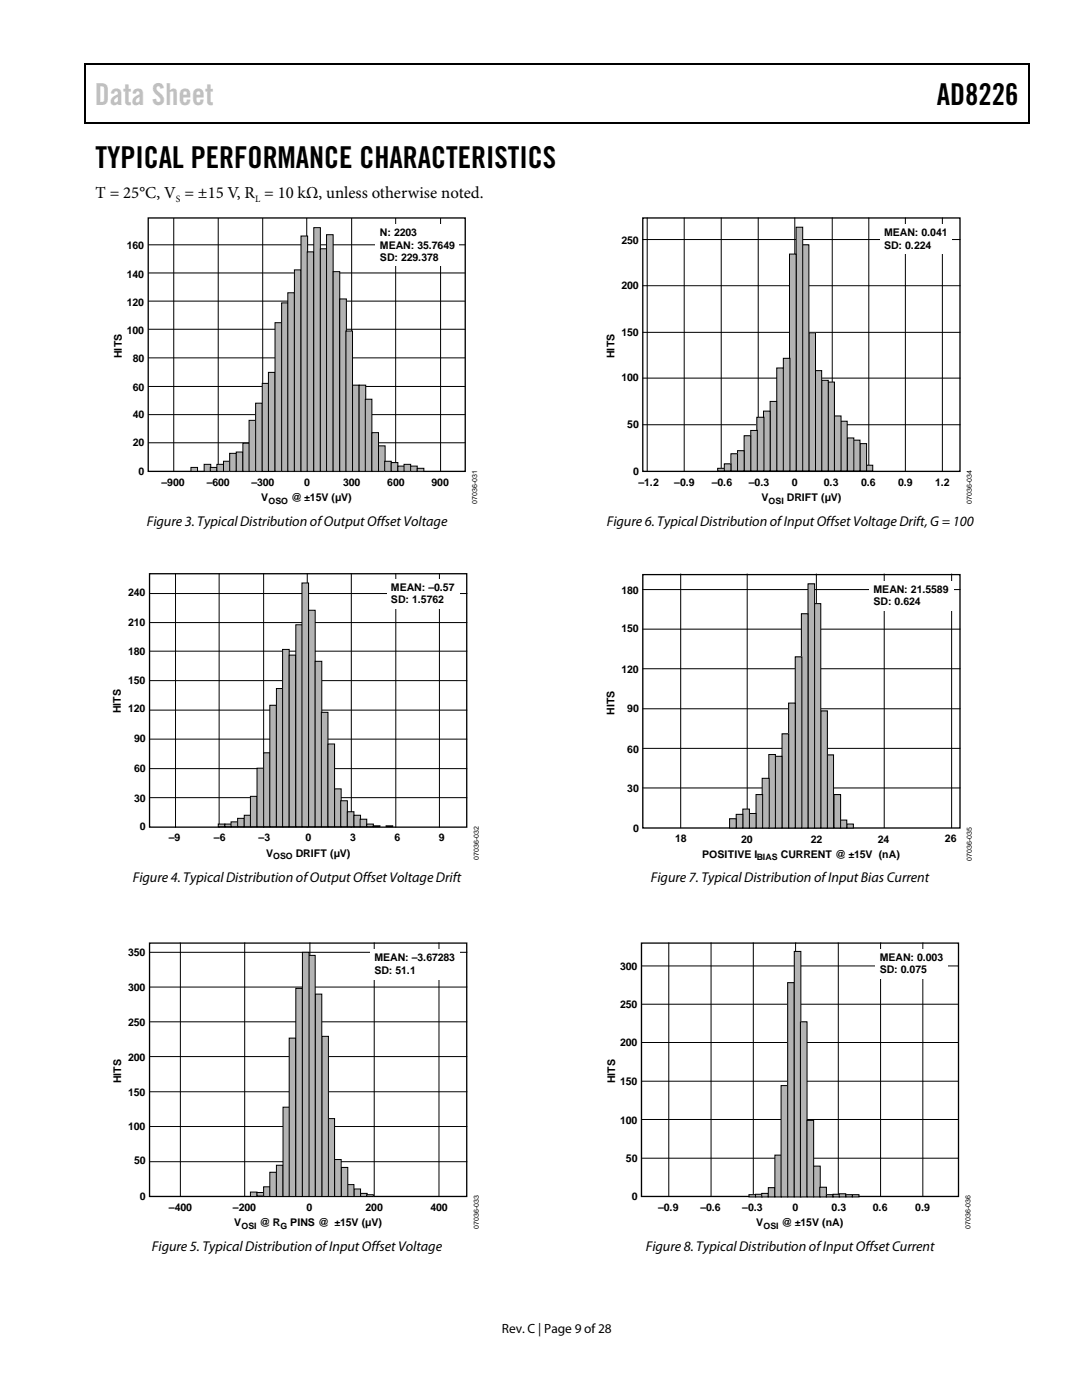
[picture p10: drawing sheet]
<svg xmlns="http://www.w3.org/2000/svg" width="216mm" height="279mm" viewBox="0 0 216 279" stroke-linecap="round" stroke-linejoin="round" font-family="sans-serif">
<defs><g id="words">
<text font-size="6" fill="#c1c1c1" x="18.9" y="20.9">Data Sheet</text>
<g font-size="6">
<text x="186.9" y="20.9">AD8226</text>
<text x="19" y="33.6">TYPICAL PERFORMANCE CHARACTERISTICS</text>
</g>
<text font-size="3.3" x="19" y="39.5">T = 25°C, V = ±15 V, R = 10 kΩ, unless otherwise noted.</text>
<g font-size="2.8">
<text x="29.3" y="104.9">Figure 3. Typical Distribution ofOutputOffset Voltage</text>
<text x="121.1" y="104.9">Figure 6. Typical Distribution of Input Offset Voltage Drift,G = 100</text>
<text x="26.5" y="176.1">Figure 4. Typical Distribution ofOutputOffset Voltage Drift</text>
<text x="129.9" y="176.1">Figure 7. Typical Distribution of Input Bias Current</text>
<text x="30.3" y="249.6">Figure 5. Typical Distribution of Input Offset Voltage</text>
<text x="128.9" y="249.6">Figure 8. Typical Distribution of Input Offset Current</text>
</g>
<text font-size="2.7" x="100.2" y="266">Rev. C | Page 9 of28</text>
<g font-size="2.1">
<text x="75.8" y="47.1">N: 2203</text>
<text x="176.4" y="47.1">MEAN: 0.041</text>
<text x="25.3" y="49.7">160</text>
<text x="75.8" y="49.6">MEAN: 35.7649</text>
<text x="75.8" y="52.2">SD: 229.378</text>
<text x="124" y="48.7">250</text>
<text x="176.4" y="49.6">SD: 0.224</text>
<text x="25.3" y="55.5">140</text>
<text x="124" y="57.7">200</text>
<text x="25.3" y="61">120</text>
<text x="24.3" y="71.5" transform="rotate(-90 24.3 71.5)">HITS</text>
<text x="25.3" y="66.7">100</text>
<text x="122.6" y="71.5" transform="rotate(-90 122.6 71.5)">HITS</text>
<text x="124" y="67.1">150</text>
<text x="26.5" y="78">60</text>
<text x="26.5" y="72.3">80</text>
<text x="124" y="76.1">100</text>
<text x="26.5" y="83.5">40</text>
<text x="26.5" y="89.1">20</text>
<text x="125.2" y="85.3">50</text>
<text x="27.7" y="94.7">0</text>
<text x="126.3" y="94.8">0</text>
<text x="32.2" y="96.9">–900</text>
<text x="41.3" y="96.9">–600</text>
<text x="50.2" y="96.9">–300</text>
<text x="52.1" y="100">V</text>
<text x="58.1" y="100">@ ±15V (µV)</text>
<text x="60.7" y="96.9">0</text>
<text x="68.4" y="96.9">300</text>
<text x="77.3" y="96.9">600</text>
<text x="86.1" y="96.9">900</text>
<text x="127.4" y="96.9">–1.2</text>
<text x="134.5" y="97">–0.9</text>
<text x="142" y="97">–0.6</text>
<text x="149.4" y="97">–0.3</text>
<text x="152" y="100">V</text>
<text x="157" y="100">DRIFT (µV)</text>
<text x="158" y="96.9">0</text>
<text x="164.4" y="96.9">0.3</text>
<text x="171.8" y="96.9">0.6</text>
<text x="179.2" y="96.9">0.9</text>
<text x="186.6" y="96.9">1.2</text>
<text x="25.6" y="119">240</text>
<text x="78" y="117.9">MEAN: –0.57</text>
<text x="124" y="118.5">180</text>
<text x="174.3" y="118.3">MEAN: 21.5589</text>
<text x="25.6" y="125">210</text>
<text x="78" y="120.4">SD: 1.5762</text>
<text x="174.3" y="120.8">SD: 0.624</text>
<text x="25.6" y="130.7">180</text>
<text x="124" y="126.1">150</text>
<text x="25.6" y="136.5">150</text>
<text x="124" y="134.3">120</text>
<text x="24.1" y="142.4" transform="rotate(-90 24.1 142.4)">HITS</text>
<text x="25.6" y="142.2">120</text>
<text x="122.6" y="142.6" transform="rotate(-90 122.6 142.6)">HITS</text>
<text x="125.2" y="142">90</text>
<text x="26.7" y="148.1">90</text>
<text x="26.7" y="154">60</text>
<text x="125.2" y="150.2">60</text>
<text x="26.7" y="160">30</text>
<text x="125.2" y="158">30</text>
<text x="27.9" y="165.6">0</text>
<text x="33.7" y="167.9">–9</text>
<text x="42.7" y="167.9">–6</text>
<text x="51.6" y="167.9">–3</text>
<text x="61" y="167.9">0</text>
<text x="69.9" y="167.9">3</text>
<text x="78.7" y="167.9">6</text>
<text x="87.6" y="167.9">9</text>
<text x="126.3" y="166">0</text>
<text x="53.1" y="171">V</text>
<text x="59" y="171">DRIFT (µV)</text>
<text x="134.7" y="168.1">18</text>
<text x="140.1" y="171.2">POSITIVE I</text>
<text x="147.9" y="168.2">20</text>
<text x="155.8" y="171.2">CURRENT @ ±15V (nA)</text>
<text x="161.8" y="168.2">22</text>
<text x="175.2" y="168.2">24</text>
<text x="188.6" y="168.1">26</text>
<text x="25.6" y="190.8">350</text>
<text x="74.7" y="191.8">MEAN: –3.67283</text>
<text x="175.5" y="191.7">MEAN: 0.003</text>
<text x="25.6" y="197.8">300</text>
<text x="74.7" y="194.3">SD: 51.1</text>
<text x="123.7" y="193.5">300</text>
<text x="175.5" y="194.2">SD: 0.075</text>
<text x="123.7" y="201.1">250</text>
<text x="25.6" y="204.7">250</text>
<text x="123.7" y="208.8">200</text>
<text x="25.6" y="211.7">200</text>
<text x="24.2" y="216.2" transform="rotate(-90 24.2 216.2)">HITS</text>
<text x="25.6" y="218.8">150</text>
<text x="122.7" y="216.2" transform="rotate(-90 122.7 216.2)">HITS</text>
<text x="123.7" y="216.6">150</text>
<text x="25.6" y="225.6">100</text>
<text x="123.7" y="224.3">100</text>
<text x="26.7" y="232.4">50</text>
<text x="124.9" y="232">50</text>
<text x="27.9" y="239.5">0</text>
<text x="126.1" y="239.4">0</text>
<text x="33.7" y="241.6">–400</text>
<text x="46.5" y="241.7">–200</text>
<text x="46.8" y="244.7">V</text>
<text x="51.8" y="244.7">@ R</text>
<text x="57.9" y="244.7">PINS @ ±15V (µV)</text>
<text x="61.2" y="241.6">0</text>
<text x="72.9" y="241.6">200</text>
<text x="85.9" y="241.6">400</text>
<text x="131.3" y="241.6">–0.9</text>
<text x="139.7" y="241.6">–0.6</text>
<text x="148.1" y="241.6">–0.3</text>
<text x="150.9" y="244.7">V</text>
<text x="156" y="244.7">@ ±15V (nA)</text>
<text x="158.1" y="241.6">0</text>
<text x="165.9" y="241.6">0.3</text>
<text x="174.2" y="241.6">0.6</text>
<text x="182.6" y="241.6">0.9</text>
</g>
<g font-size="1.9">
<text x="35.1" y="40.3">S</text>
<text x="50.9" y="40.3">L</text>
</g>
<g font-size="1.8">
<text x="53.6" y="100.5">OSO</text>
<text x="153.4" y="100.5">OSI</text>
<text x="54.5" y="171.5">OSO</text>
<text x="151" y="171.7">BIAS</text>
<text x="48.2" y="245.2">OSI</text>
<text x="55.9" y="245.2">G</text>
<text x="152.3" y="245.2">OSI</text>
</g>
<g font-size="1.4">
<text x="95.2" y="100.6" transform="rotate(-90 95.2 100.6)">07036-031</text>
<text x="193.9" y="100.6" transform="rotate(-90 193.9 100.6)">07036-034</text>
<text x="95.5" y="171.6" transform="rotate(-90 95.5 171.6)">07036-032</text>
<text x="193.9" y="171.7" transform="rotate(-90 193.9 171.7)">07036-035</text>
<text x="95.5" y="245.3" transform="rotate(-90 95.5 245.3)">07036-033</text>
<text x="193.6" y="245.3" transform="rotate(-90 193.6 245.3)">07036-036</text>
</g>
</g></defs>
<path d="M16.9 12.7h.2v1h-.2zM16.9 12.7h.2v.3h-.2zM82.5 12.7h.3v.3h-.3zM205.1 12.7h.3v1h-.3zM205.1 12.7h.3v.3h-.3zM16.9 24.4h.2v.2h-.2zM82.3 24.4h.2v.2h-.2zM205.1 24.4h.3v.2h-.3z" fill="#000"/>
<path d="M17 13.7v10.7M17.1 12.8h65.4M82.8 12.8h122.3M205.2 13.7v10.7M17.1 24.5h188" fill="none" stroke="#000" stroke-width=".25"/>
<g fill="none" stroke="#000" stroke-width=".2">
<path d="M29.6 54.5h63.2M29.6 48.9h63.2M34.7 43.5v50.6M43.5 43.5v50.6M52.4 43.5v50.6M61.2 43.5v50.6M70.2 43.5v50.6M79 43.5v50.6M87.9 43.5v50.6M29.6 77.1h63.2M29.6 71.4h63.2M29.6 65.7h63.2"/>
<path d="M29.6 60.1h63.2M29.6 88.4h63.2M29.6 82.7h63.2"/>
</g>
<path d="M29.6 43.5h63.2v50.6h-63.2z" fill="none" stroke="#000" stroke-width=".26"/>
<path d="M38.1 93.3h1.3v.8h-1.3z" fill="#b3b3b3"/>
<path d="M38.1 93.3h1.3v.8h-1.3z" fill="none" stroke="#000" stroke-width=".2"/>
<path d="M40.7 92.7h1.4v1.4h-1.4z" fill="#b3b3b3"/>
<path d="M40.7 92.7h1.4v1.4h-1.4z" fill="none" stroke="#000" stroke-width=".2"/>
<path d="M42 93.3h1.3v.8h-1.3z" fill="#b3b3b3"/>
<path d="M42 93.3h1.3v.8h-1.3z" fill="none" stroke="#000" stroke-width=".2"/>
<path d="M43.3 92.7h1.3v1.4h-1.3z" fill="#b3b3b3"/>
<path d="M43.3 92.7h1.3v1.4h-1.3z" fill="none" stroke="#000" stroke-width=".2"/>
<path d="M44.6 92.1h1.3v2h-1.3z" fill="#b3b3b3"/>
<path d="M44.6 92.1h1.3v2h-1.3z" fill="none" stroke="#000" stroke-width=".2"/>
<path d="M45.8 90.5h1.3v3.6h-1.3z" fill="#b3b3b3"/>
<path d="M45.8 90.5h1.3v3.6h-1.3z" fill="none" stroke="#000" stroke-width=".2"/>
<path d="M47.1 90.2h1.4v3.9h-1.4z" fill="#b3b3b3"/>
<path d="M47.1 90.2h1.4v3.9h-1.4z" fill="none" stroke="#000" stroke-width=".2"/>
<path d="M48.5 88.5h1.3v5.6h-1.3z" fill="#b3b3b3"/>
<path d="M48.5 88.5h1.3v5.6h-1.3z" fill="none" stroke="#000" stroke-width=".2"/>
<path d="M49.7 83.9h1.3v10.2h-1.3z" fill="#b3b3b3"/>
<path d="M49.7 83.9h1.3v10.2h-1.3z" fill="none" stroke="#000" stroke-width=".2"/>
<path d="M51 80.5h1.3v13.6h-1.3z" fill="#b3b3b3"/>
<path d="M51 80.5h1.3v13.6h-1.3z" fill="none" stroke="#000" stroke-width=".2"/>
<path d="M52.3 76.5h1.3v17.6h-1.3z" fill="#b3b3b3"/>
<path d="M52.3 76.5h1.3v17.6h-1.3z" fill="none" stroke="#000" stroke-width=".2"/>
<path d="M53.6 74.3h1.3v19.8h-1.3z" fill="#b3b3b3"/>
<path d="M53.6 74.3h1.3v19.8h-1.3z" fill="none" stroke="#000" stroke-width=".2"/>
<path d="M54.9 64.4h1.3v29.7h-1.3z" fill="#b3b3b3"/>
<path d="M54.9 64.4h1.3v29.7h-1.3z" fill="none" stroke="#000" stroke-width=".2"/>
<path d="M56.2 60.4h1.3v33.7h-1.3z" fill="#b3b3b3"/>
<path d="M56.2 60.4h1.3v33.7h-1.3z" fill="none" stroke="#000" stroke-width=".2"/>
<path d="M57.4 58.4h1.3v35.7h-1.3z" fill="#b3b3b3"/>
<path d="M57.4 58.4h1.3v35.7h-1.3z" fill="none" stroke="#000" stroke-width=".2"/>
<path d="M58.7 53.9h1.4v40.2h-1.4z" fill="#b3b3b3"/>
<path d="M58.7 53.9h1.4v40.2h-1.4z" fill="none" stroke="#000" stroke-width=".2"/>
<path d="M60.1 47.1h1.3v47h-1.3z" fill="#b3b3b3"/>
<path d="M60.1 47.1h1.3v47h-1.3z" fill="none" stroke="#000" stroke-width=".2"/>
<path d="M61.3 50.3h1.3v43.8h-1.3z" fill="#b3b3b3"/>
<path d="M61.3 50.3h1.3v43.8h-1.3z" fill="none" stroke="#000" stroke-width=".2"/>
<path d="M62.6 45.4h1.3v48.7h-1.3z" fill="#b3b3b3"/>
<path d="M62.6 45.4h1.3v48.7h-1.3z" fill="none" stroke="#000" stroke-width=".2"/>
<path d="M63.9 49.6h1.3v44.5h-1.3z" fill="#b3b3b3"/>
<path d="M63.9 49.6h1.3v44.5h-1.3z" fill="none" stroke="#000" stroke-width=".2"/>
<path d="M65.2 46.8h1.3v47.3h-1.3z" fill="#b3b3b3"/>
<path d="M65.2 46.8h1.3v47.3h-1.3z" fill="none" stroke="#000" stroke-width=".2"/>
<path d="M66.5 54.2h1.3v39.9h-1.3z" fill="#b3b3b3"/>
<path d="M66.5 54.2h1.3v39.9h-1.3z" fill="none" stroke="#000" stroke-width=".2"/>
<path d="M67.8 59.7h1.3v34.4h-1.3z" fill="#b3b3b3"/>
<path d="M67.8 59.7h1.3v34.4h-1.3z" fill="none" stroke="#000" stroke-width=".2"/>
<path d="M69 66.1h1.3v28h-1.3z" fill="#b3b3b3"/>
<path d="M69 66.1h1.3v28h-1.3z" fill="none" stroke="#000" stroke-width=".2"/>
<path d="M70.3 76.9h1.4v17.2h-1.4z" fill="#b3b3b3"/>
<path d="M70.3 76.9h1.4v17.2h-1.4z" fill="none" stroke="#000" stroke-width=".2"/>
<path d="M71.7 76.9h1.3v17.2h-1.3z" fill="#b3b3b3"/>
<path d="M71.7 76.9h1.3v17.2h-1.3z" fill="none" stroke="#000" stroke-width=".2"/>
<path d="M72.9 79.7h1.3v14.4h-1.3z" fill="#b3b3b3"/>
<path d="M72.9 79.7h1.3v14.4h-1.3z" fill="none" stroke="#000" stroke-width=".2"/>
<path d="M74.2 86.3h1.3v7.8h-1.3z" fill="#b3b3b3"/>
<path d="M74.2 86.3h1.3v7.8h-1.3z" fill="none" stroke="#000" stroke-width=".2"/>
<path d="M75.5 89h1.3v5.1h-1.3z" fill="#b3b3b3"/>
<path d="M75.5 89h1.3v5.1h-1.3z" fill="none" stroke="#000" stroke-width=".2"/>
<path d="M76.8 92.1h1.3v2h-1.3z" fill="#b3b3b3"/>
<path d="M76.8 92.1h1.3v2h-1.3z" fill="none" stroke="#000" stroke-width=".2"/>
<path d="M78.1 92.3h1.3v1.8h-1.3z" fill="#b3b3b3"/>
<path d="M78.1 92.3h1.3v1.8h-1.3z" fill="none" stroke="#000" stroke-width=".2"/>
<path d="M79.4 93h1.3v1.1h-1.3z" fill="#b3b3b3"/>
<path d="M79.4 93h1.3v1.1h-1.3z" fill="none" stroke="#000" stroke-width=".2"/>
<path d="M80.6 92.7h1.3v1.4h-1.3z" fill="#b3b3b3"/>
<path d="M80.6 92.7h1.3v1.4h-1.3z" fill="none" stroke="#000" stroke-width=".2"/>
<path d="M81.9 93h1.4v1.1h-1.4z" fill="#b3b3b3"/>
<path d="M81.9 93h1.4v1.1h-1.4z" fill="none" stroke="#000" stroke-width=".2"/>
<path d="M83.3 93.5h1.3v.6h-1.3z" fill="#b3b3b3"/>
<path d="M83.3 93.5h1.3v.6h-1.3z" fill="none" stroke="#000" stroke-width=".2"/>
<path d="M75 44.7h16.6v8.4h-16.6z" fill="#fff"/>
<g fill="none" stroke="#000" stroke-width=".2">
<path d="M29.8 118.5h63.3M35 114.5v50.6M43.7 114.5v50.6M52.6 114.5v50.6M61.3 114.5v50.6M70.1 114.5v50.6M79 114.5v50.6M87.7 114.5v50.6M29.8 135.8h63.3M29.8 130h63.3M29.8 124.2h63.3M29.8 159.2h63.3"/>
<path d="M29.8 153.4h63.3M29.8 147.5h63.3M29.8 141.7h63.3"/>
</g>
<path d="M29.8 114.5h63.3v50.6h-63.3z" fill="none" stroke="#000" stroke-width=".26"/>
<path d="M77.2 115.6h14.5v5.9h-14.5z" fill="#fff"/>
<path d="M43.6 164.5h1.3v.5h-1.3z" fill="#b3b3b3"/>
<path d="M43.6 164.5h1.3v.5h-1.3z" fill="none" stroke="#000" stroke-width=".2"/>
<path d="M44.9 164.5h1.3v.5h-1.3z" fill="#b3b3b3"/>
<path d="M44.9 164.5h1.3v.5h-1.3z" fill="none" stroke="#000" stroke-width=".2"/>
<path d="M46.1 164h1.3v1h-1.3z" fill="#b3b3b3"/>
<path d="M46.1 164h1.3v1h-1.3z" fill="none" stroke="#000" stroke-width=".2"/>
<path d="M47.4 163.3h1.3v1.7h-1.3z" fill="#b3b3b3"/>
<path d="M47.4 163.3h1.3v1.7h-1.3z" fill="none" stroke="#000" stroke-width=".2"/>
<path d="M48.7 162.7h1.4v2.3h-1.4z" fill="#b3b3b3"/>
<path d="M48.7 162.7h1.4v2.3h-1.4z" fill="none" stroke="#000" stroke-width=".2"/>
<path d="M50 158.9h1.3v6.1h-1.3z" fill="#b3b3b3"/>
<path d="M50 158.9h1.3v6.1h-1.3z" fill="none" stroke="#000" stroke-width=".2"/>
<path d="M51.3 153.3h1.3v11.7h-1.3z" fill="#b3b3b3"/>
<path d="M51.3 153.3h1.3v11.7h-1.3z" fill="none" stroke="#000" stroke-width=".2"/>
<path d="M52.6 150.2h1.3v14.8h-1.3z" fill="#b3b3b3"/>
<path d="M52.6 150.2h1.3v14.8h-1.3z" fill="none" stroke="#000" stroke-width=".2"/>
<path d="M53.8 140.8h1.4v24.2h-1.4z" fill="#b3b3b3"/>
<path d="M53.8 140.8h1.4v24.2h-1.4z" fill="none" stroke="#000" stroke-width=".2"/>
<path d="M55.2 137.4h1.3v27.6h-1.3z" fill="#b3b3b3"/>
<path d="M55.2 137.4h1.3v27.6h-1.3z" fill="none" stroke="#000" stroke-width=".2"/>
<path d="M56.4 129.6h1.3v35.4h-1.3z" fill="#b3b3b3"/>
<path d="M56.4 129.6h1.3v35.4h-1.3z" fill="none" stroke="#000" stroke-width=".2"/>
<path d="M57.7 130.7h1.3v34.3h-1.3z" fill="#b3b3b3"/>
<path d="M57.7 130.7h1.3v34.3h-1.3z" fill="none" stroke="#000" stroke-width=".2"/>
<path d="M59 124.7h1.3v40.3h-1.3z" fill="#b3b3b3"/>
<path d="M59 124.7h1.3v40.3h-1.3z" fill="none" stroke="#000" stroke-width=".2"/>
<path d="M60.3 116.3h1.3v48.7h-1.3z" fill="#b3b3b3"/>
<path d="M60.3 116.3h1.3v48.7h-1.3z" fill="none" stroke="#000" stroke-width=".2"/>
<path d="M61.6 121.8h1.3v43.2h-1.3z" fill="#b3b3b3"/>
<path d="M61.6 121.8h1.3v43.2h-1.3z" fill="none" stroke="#000" stroke-width=".2"/>
<path d="M62.9 132h1.3v33h-1.3z" fill="#b3b3b3"/>
<path d="M62.9 132h1.3v33h-1.3z" fill="none" stroke="#000" stroke-width=".2"/>
<path d="M64.1 142.2h1.3v22.8h-1.3z" fill="#b3b3b3"/>
<path d="M64.1 142.2h1.3v22.8h-1.3z" fill="none" stroke="#000" stroke-width=".2"/>
<path d="M65.4 148.5h1.4v16.5h-1.4z" fill="#b3b3b3"/>
<path d="M65.4 148.5h1.4v16.5h-1.4z" fill="none" stroke="#000" stroke-width=".2"/>
<path d="M66.8 157.4h1.3v7.6h-1.3z" fill="#b3b3b3"/>
<path d="M66.8 157.4h1.3v7.6h-1.3z" fill="none" stroke="#000" stroke-width=".2"/>
<path d="M68 159.8h1.3v5.2h-1.3z" fill="#b3b3b3"/>
<path d="M68 159.8h1.3v5.2h-1.3z" fill="none" stroke="#000" stroke-width=".2"/>
<path d="M69.3 162h1.3v3h-1.3z" fill="#b3b3b3"/>
<path d="M69.3 162h1.3v3h-1.3z" fill="none" stroke="#000" stroke-width=".2"/>
<path d="M70.6 162.7h1.3v2.3h-1.3z" fill="#b3b3b3"/>
<path d="M70.6 162.7h1.3v2.3h-1.3z" fill="none" stroke="#000" stroke-width=".2"/>
<path d="M71.9 163.5h1.3v1.5h-1.3z" fill="#b3b3b3"/>
<path d="M71.9 163.5h1.3v1.5h-1.3z" fill="none" stroke="#000" stroke-width=".2"/>
<path d="M73.2 164.5h1.3v.5h-1.3z" fill="#b3b3b3"/>
<path d="M73.2 164.5h1.3v.5h-1.3z" fill="none" stroke="#000" stroke-width=".2"/>
<path d="M74.5 164.8h1.3v.2h-1.3z" fill="#b3b3b3"/>
<path d="M74.5 164.8h1.3v.2h-1.3z" fill="none" stroke="#000" stroke-width=".2"/>
<path d="M77 164.8h1.4v.2h-1.4z" fill="#b3b3b3"/>
<g fill="none" stroke="#000" stroke-width=".2">
<path d="M77 164.8h1.4v.2h-1.4zM29.8 190.1h63.3M29.8 197h63.3M36 188.2v50.6M48.8 188.2v50.6M61.8 188.2v50.6M74.7 188.2v50.6M87.6 188.2v50.6M29.8 210.9h63.3M29.8 203.9h63.3M29.8 217.9h63.3M29.8 231.8h63.3"/>
<path d="M29.8 224.8h63.3"/>
</g>
<path d="M29.8 188.2h63.3v50.6h-63.3z" fill="none" stroke="#000" stroke-width=".26"/>
<path d="M73.9 189.4h17.9v6.2h-17.9z" fill="#fff"/>
<path d="M50 237.9h1.3v.9h-1.3z" fill="#b3b3b3"/>
<path d="M50 237.9h1.3v.9h-1.3z" fill="none" stroke="#000" stroke-width=".2"/>
<path d="M51.3 238h1.3v.7h-1.3z" fill="#b3b3b3"/>
<path d="M51.3 238h1.3v.7h-1.3z" fill="none" stroke="#000" stroke-width=".2"/>
<path d="M52.6 236.8h1.3v2h-1.3z" fill="#b3b3b3"/>
<path d="M52.6 236.8h1.3v2h-1.3z" fill="none" stroke="#000" stroke-width=".2"/>
<path d="M53.8 234h1.4v4.8h-1.4z" fill="#b3b3b3"/>
<path d="M53.8 234h1.4v4.8h-1.4z" fill="none" stroke="#000" stroke-width=".2"/>
<path d="M55.2 232.5h1.3v6.3h-1.3z" fill="#b3b3b3"/>
<path d="M55.2 232.5h1.3v6.3h-1.3z" fill="none" stroke="#000" stroke-width=".2"/>
<path d="M56.5 221h1.3v17.8h-1.3z" fill="#b3b3b3"/>
<path d="M56.5 221h1.3v17.8h-1.3z" fill="none" stroke="#000" stroke-width=".2"/>
<path d="M57.7 207.2h1.3v31.6h-1.3z" fill="#b3b3b3"/>
<path d="M57.7 207.2h1.3v31.6h-1.3z" fill="none" stroke="#000" stroke-width=".2"/>
<path d="M59 197.3h1.3v41.5h-1.3z" fill="#b3b3b3"/>
<path d="M59 197.3h1.3v41.5h-1.3z" fill="none" stroke="#000" stroke-width=".2"/>
<path d="M71.9 238.2h1.4v.6h-1.4z" fill="#b3b3b3"/>
<path d="M71.9 238.2h1.4v.6h-1.4z" fill="none" stroke="#000" stroke-width=".2"/>
<path d="M73.2 238.4h1.3v.4h-1.3z" fill="#b3b3b3"/>
<path d="M73.2 238.4h1.3v.4h-1.3z" fill="none" stroke="#000" stroke-width=".2"/>
<path d="M70.6 237.3h1.3v1.5h-1.3z" fill="#b3b3b3"/>
<path d="M70.6 237.3h1.3v1.5h-1.3z" fill="none" stroke="#000" stroke-width=".2"/>
<path d="M69.3 236.4h1.3v2.4h-1.3z" fill="#b3b3b3"/>
<path d="M69.3 236.4h1.3v2.4h-1.3z" fill="none" stroke="#000" stroke-width=".2"/>
<path d="M68.1 233h1.3v5.8h-1.3z" fill="#b3b3b3"/>
<path d="M68.1 233h1.3v5.8h-1.3z" fill="none" stroke="#000" stroke-width=".2"/>
<path d="M66.8 231.4h1.3v7.4h-1.3z" fill="#b3b3b3"/>
<path d="M66.8 231.4h1.3v7.4h-1.3z" fill="none" stroke="#000" stroke-width=".2"/>
<path d="M65.4 223.2h1.4v15.6h-1.4z" fill="#b3b3b3"/>
<path d="M65.4 223.2h1.4v15.6h-1.4z" fill="none" stroke="#000" stroke-width=".2"/>
<path d="M64.2 206.8h1.3v32h-1.3z" fill="#b3b3b3"/>
<path d="M64.2 206.8h1.3v32h-1.3z" fill="none" stroke="#000" stroke-width=".2"/>
<path d="M62.9 198.4h1.3v40.4h-1.3z" fill="#b3b3b3"/>
<path d="M62.9 198.4h1.3v40.4h-1.3z" fill="none" stroke="#000" stroke-width=".2"/>
<path d="M61.6 190.7h1.3v48.1h-1.3z" fill="#b3b3b3"/>
<path d="M61.6 190.7h1.3v48.1h-1.3z" fill="none" stroke="#000" stroke-width=".2"/>
<path d="M60.3 190.1h1.4v48.7h-1.4z" fill="#b3b3b3"/>
<g fill="none" stroke="#000" stroke-width=".2">
<path d="M128.3 57h63.3M128.3 47.8h63.3M129.1 43.5v50.6M136.5 43.5v50.6M143.9 43.5v50.6M151.3 43.5v50.6M158.6 43.5v50.6M166.1 43.5v50.6M173.4 43.5v50.6M180.7 43.5v50.6M188 43.5v50.6M128.3 75.5h63.3"/>
<path d="M128.3 66.3h63.3M128.3 84.8h63.3M60.3 190.1h1.4v48.7h-1.4z"/>
</g>
<path d="M128.3 43.5h63.3v50.6h-63.3z" fill="none" stroke="#000" stroke-width=".26"/>
<path d="M175.6 44.7h14.3v6h-14.3z" fill="#fff"/>
<path d="M172.8 92.8h1.3v1.2h-1.3z" fill="#b3b3b3"/>
<path d="M172.8 92.8h1.3v1.2h-1.3z" fill="none" stroke="#000" stroke-width=".2"/>
<path d="M171.6 88.5h1.3v5.5h-1.3z" fill="#b3b3b3"/>
<path d="M171.6 88.5h1.3v5.5h-1.3z" fill="none" stroke="#000" stroke-width=".2"/>
<path d="M170.3 87.8h1.3v6.2h-1.3z" fill="#b3b3b3"/>
<path d="M170.3 87.8h1.3v6.2h-1.3z" fill="none" stroke="#000" stroke-width=".2"/>
<path d="M169.1 87.4h1.3v6.6h-1.3z" fill="#b3b3b3"/>
<path d="M169.1 87.4h1.3v6.6h-1.3z" fill="none" stroke="#000" stroke-width=".2"/>
<path d="M167.7 84.1h1.4v9.9h-1.4z" fill="#b3b3b3"/>
<path d="M167.7 84.1h1.4v9.9h-1.4z" fill="none" stroke="#000" stroke-width=".2"/>
<path d="M166.5 83h1.3v11h-1.3z" fill="#b3b3b3"/>
<path d="M166.5 83h1.3v11h-1.3z" fill="none" stroke="#000" stroke-width=".2"/>
<path d="M165.2 76.2h1.3v17.8h-1.3z" fill="#b3b3b3"/>
<path d="M165.2 76.2h1.3v17.8h-1.3z" fill="none" stroke="#000" stroke-width=".2"/>
<path d="M164 75.9h1.3v18.1h-1.3z" fill="#b3b3b3"/>
<path d="M164 75.9h1.3v18.1h-1.3z" fill="none" stroke="#000" stroke-width=".2"/>
<path d="M162.6 74h1.4v20h-1.4z" fill="#b3b3b3"/>
<path d="M162.6 74h1.4v20h-1.4z" fill="none" stroke="#000" stroke-width=".2"/>
<path d="M161.4 66.4h1.3v27.6h-1.3z" fill="#b3b3b3"/>
<path d="M161.4 66.4h1.3v27.6h-1.3z" fill="none" stroke="#000" stroke-width=".2"/>
<path d="M160.1 48.9h1.3v45.1h-1.3z" fill="#b3b3b3"/>
<path d="M160.1 48.9h1.3v45.1h-1.3z" fill="none" stroke="#000" stroke-width=".2"/>
<path d="M158.9 45.3h1.3v48.7h-1.3z" fill="#b3b3b3"/>
<path d="M158.9 45.3h1.3v48.7h-1.3z" fill="none" stroke="#000" stroke-width=".2"/>
<path d="M157.5 50.7h1.4v43.3h-1.4z" fill="#b3b3b3"/>
<path d="M157.5 50.7h1.4v43.3h-1.4z" fill="none" stroke="#000" stroke-width=".2"/>
<path d="M143.2 93.5h1.4v.5h-1.4z" fill="#b3b3b3"/>
<path d="M143.2 93.5h1.4v.5h-1.4z" fill="none" stroke="#000" stroke-width=".2"/>
<path d="M156.3 71.5h1.3v22.5h-1.3z" fill="#b3b3b3"/>
<path d="M156.3 71.5h1.3v22.5h-1.3z" fill="none" stroke="#000" stroke-width=".2"/>
<path d="M155 73.4h1.3v20.6h-1.3z" fill="#b3b3b3"/>
<path d="M155 73.4h1.3v20.6h-1.3z" fill="none" stroke="#000" stroke-width=".2"/>
<path d="M153.7 80.1h1.3v13.9h-1.3z" fill="#b3b3b3"/>
<path d="M153.7 80.1h1.3v13.9h-1.3z" fill="none" stroke="#000" stroke-width=".2"/>
<path d="M152.3 82h1.4v12h-1.4z" fill="#b3b3b3"/>
<path d="M152.3 82h1.4v12h-1.4z" fill="none" stroke="#000" stroke-width=".2"/>
<path d="M151 83.3h1.4v10.7h-1.4z" fill="#b3b3b3"/>
<path d="M151 83.3h1.4v10.7h-1.4z" fill="none" stroke="#000" stroke-width=".2"/>
<path d="M149.8 85.9h1.3v8.1h-1.3z" fill="#b3b3b3"/>
<path d="M149.8 85.9h1.3v8.1h-1.3z" fill="none" stroke="#000" stroke-width=".2"/>
<path d="M148.5 87h1.3v7h-1.3z" fill="#b3b3b3"/>
<path d="M148.5 87h1.3v7h-1.3z" fill="none" stroke="#000" stroke-width=".2"/>
<path d="M147.2 89.9h1.3v4.1h-1.3z" fill="#b3b3b3"/>
<path d="M147.2 89.9h1.3v4.1h-1.3z" fill="none" stroke="#000" stroke-width=".2"/>
<path d="M145.8 90.6h1.4v3.4h-1.4z" fill="#b3b3b3"/>
<path d="M145.8 90.6h1.4v3.4h-1.4z" fill="none" stroke="#000" stroke-width=".2"/>
<path d="M144.5 92.6h1.3v1.4h-1.3z" fill="#b3b3b3"/>
<path d="M144.5 92.6h1.3v1.4h-1.3zM128.3 117.7h63.3M135.8 114.6v50.6M149.1 114.6v50.6M162.9 114.6v50.6M176.4 114.6v50.6M189.9 114.6v50.6M128.3 125.6h63.3M128.3 133.5h63.3M128.3 149.4h63.3M128.3 141.5h63.3M128.3 157.3h63.3" fill="none" stroke="#000" stroke-width=".2"/>
<path d="M128.3 114.7h63.3v50.5h-63.3z" fill="none" stroke="#000" stroke-width=".26"/>
<path d="M173.4 115.9h16.9v6h-16.9z" fill="#fff"/>
<path d="M169 164.5h1.3v.7h-1.3z" fill="#b3b3b3"/>
<path d="M169 164.5h1.3v.7h-1.3z" fill="none" stroke="#000" stroke-width=".2"/>
<path d="M167.6 163.7h1.4v1.5h-1.4z" fill="#b3b3b3"/>
<path d="M167.6 163.7h1.4v1.5h-1.4z" fill="none" stroke="#000" stroke-width=".2"/>
<path d="M166.4 158.6h1.3v6.6h-1.3z" fill="#b3b3b3"/>
<path d="M166.4 158.6h1.3v6.6h-1.3z" fill="none" stroke="#000" stroke-width=".2"/>
<path d="M165 150.7h1.3v14.5h-1.3z" fill="#b3b3b3"/>
<path d="M165 150.7h1.3v14.5h-1.3z" fill="none" stroke="#000" stroke-width=".2"/>
<path d="M163.8 141.9h1.3v23.3h-1.3z" fill="#b3b3b3"/>
<path d="M163.8 141.9h1.3v23.3h-1.3z" fill="none" stroke="#000" stroke-width=".2"/>
<path d="M162.5 120.5h1.3v44.7h-1.3z" fill="#b3b3b3"/>
<path d="M162.5 120.5h1.3v44.7h-1.3z" fill="none" stroke="#000" stroke-width=".2"/>
<path d="M161.2 116.5h1.3v48.7h-1.3z" fill="#b3b3b3"/>
<path d="M161.2 116.5h1.3v48.7h-1.3z" fill="none" stroke="#000" stroke-width=".2"/>
<path d="M159.9 122.5h1.3v42.7h-1.3z" fill="#b3b3b3"/>
<path d="M159.9 122.5h1.3v42.7h-1.3z" fill="none" stroke="#000" stroke-width=".2"/>
<path d="M158.7 131.1h1.3v34.1h-1.3z" fill="#b3b3b3"/>
<path d="M158.7 131.1h1.3v34.1h-1.3z" fill="none" stroke="#000" stroke-width=".2"/>
<path d="M157.4 140.3h1.3v24.9h-1.3z" fill="#b3b3b3"/>
<path d="M157.4 140.3h1.3v24.9h-1.3z" fill="none" stroke="#000" stroke-width=".2"/>
<path d="M156 146.5h1.4v18.7h-1.4z" fill="#b3b3b3"/>
<path d="M156 146.5h1.4v18.7h-1.4z" fill="none" stroke="#000" stroke-width=".2"/>
<path d="M154.7 150.9h1.3v14.3h-1.3z" fill="#b3b3b3"/>
<path d="M154.7 150.9h1.3v14.3h-1.3z" fill="none" stroke="#000" stroke-width=".2"/>
<path d="M153.4 150.6h1.3v14.6h-1.3z" fill="#b3b3b3"/>
<path d="M153.4 150.6h1.3v14.6h-1.3z" fill="none" stroke="#000" stroke-width=".2"/>
<path d="M152.1 155.3h1.4v9.9h-1.4z" fill="#b3b3b3"/>
<path d="M152.1 155.3h1.4v9.9h-1.4z" fill="none" stroke="#000" stroke-width=".2"/>
<path d="M150.9 158.6h1.3v6.6h-1.3z" fill="#b3b3b3"/>
<path d="M150.9 158.6h1.3v6.6h-1.3z" fill="none" stroke="#000" stroke-width=".2"/>
<path d="M149.5 162.3h1.4v2.9h-1.4z" fill="#b3b3b3"/>
<path d="M149.5 162.3h1.4v2.9h-1.4z" fill="none" stroke="#000" stroke-width=".2"/>
<path d="M148.2 161.5h1.3v3.7h-1.3z" fill="#b3b3b3"/>
<path d="M148.2 161.5h1.3v3.7h-1.3z" fill="none" stroke="#000" stroke-width=".2"/>
<path d="M146.9 162.5h1.3v2.7h-1.3z" fill="#b3b3b3"/>
<path d="M146.9 162.5h1.3v2.7h-1.3z" fill="none" stroke="#000" stroke-width=".2"/>
<path d="M145.6 163.4h1.3v1.8h-1.3z" fill="#b3b3b3"/>
<g fill="none" stroke="#000" stroke-width=".2">
<path d="M145.6 163.4h1.3v1.8h-1.3zM128 192.8h63.3M133.4 188.2v50.6M141.9 188.2v50.6M150.3 188.2v50.6M158.8 188.2v50.6M167.3 188.2v50.6M175.7 188.2v50.6M184.1 188.2v50.6M128 215.8h63.3M128 208.1h63.3M128 200.4h63.3"/>
<path d="M128 231.1h63.3M128 223.4h63.3"/>
</g>
<path d="M128 188.2h63.3v50.6h-63.3z" fill="none" stroke="#000" stroke-width=".26"/>
<path d="M149.4 238.4h1.4v.5h-1.4z" fill="#b3b3b3"/>
<path d="M149.4 238.4h1.4v.5h-1.4z" fill="none" stroke="#000" stroke-width=".2"/>
<path d="M150.8 238.3h1.3v.6h-1.3z" fill="#b3b3b3"/>
<path d="M150.8 238.3h1.3v.6h-1.3z" fill="none" stroke="#000" stroke-width=".2"/>
<path d="M152 238.2h1.3v.7h-1.3z" fill="#b3b3b3"/>
<path d="M152 238.2h1.3v.7h-1.3z" fill="none" stroke="#000" stroke-width=".2"/>
<path d="M153.3 237h1.3v1.9h-1.3z" fill="#b3b3b3"/>
<path d="M153.3 237h1.3v1.9h-1.3z" fill="none" stroke="#000" stroke-width=".2"/>
<path d="M154.6 230.5h1.3v8.4h-1.3z" fill="#b3b3b3"/>
<path d="M154.6 230.5h1.3v8.4h-1.3z" fill="none" stroke="#000" stroke-width=".2"/>
<path d="M155.9 216.7h1.3v22.2h-1.3z" fill="#b3b3b3"/>
<path d="M155.9 216.7h1.3v22.2h-1.3z" fill="none" stroke="#000" stroke-width=".2"/>
<path d="M157.2 196.1h1.3v42.8h-1.3z" fill="#b3b3b3"/>
<path d="M157.2 196.1h1.3v42.8h-1.3z" fill="none" stroke="#000" stroke-width=".2"/>
<path d="M158.5 189.9h1.3v49h-1.3z" fill="#b3b3b3"/>
<path d="M158.5 189.9h1.3v49h-1.3z" fill="none" stroke="#000" stroke-width=".2"/>
<path d="M159.7 203.9h1.3v35h-1.3z" fill="#b3b3b3"/>
<path d="M159.7 203.9h1.3v35h-1.3z" fill="none" stroke="#000" stroke-width=".2"/>
<path d="M161 223.6h1.4v15.3h-1.4z" fill="#b3b3b3"/>
<path d="M161 223.6h1.4v15.3h-1.4z" fill="none" stroke="#000" stroke-width=".2"/>
<path d="M162.4 232.7h1.3v6.2h-1.3z" fill="#b3b3b3"/>
<path d="M162.4 232.7h1.3v6.2h-1.3z" fill="none" stroke="#000" stroke-width=".2"/>
<path d="M163.6 236.9h1.3v2h-1.3z" fill="#b3b3b3"/>
<path d="M163.6 236.9h1.3v2h-1.3z" fill="none" stroke="#000" stroke-width=".2"/>
<path d="M164.9 238.4h1.3v.5h-1.3z" fill="#b3b3b3"/>
<path d="M164.9 238.4h1.3v.5h-1.3z" fill="none" stroke="#000" stroke-width=".2"/>
<path d="M166.2 238.3h1.3v.6h-1.3z" fill="#b3b3b3"/>
<path d="M166.2 238.3h1.3v.6h-1.3z" fill="none" stroke="#000" stroke-width=".2"/>
<path d="M167.4 238.3h1.4v.6h-1.4z" fill="#b3b3b3"/>
<path d="M167.4 238.3h1.4v.6h-1.4z" fill="none" stroke="#000" stroke-width=".2"/>
<path d="M168.8 238.4h1.3v.5h-1.3z" fill="#b3b3b3"/>
<path d="M168.8 238.4h1.3v.5h-1.3z" fill="none" stroke="#000" stroke-width=".2"/>
<path d="M170.1 238.4h1.3v.5h-1.3z" fill="#b3b3b3"/>
<path d="M170.1 238.4h1.3v.5h-1.3z" fill="none" stroke="#000" stroke-width=".2"/>
<path d="M174.7 189.4h14.4v5.9h-14.4z" fill="#fff"/>
<use href="#words"/>
</svg>
